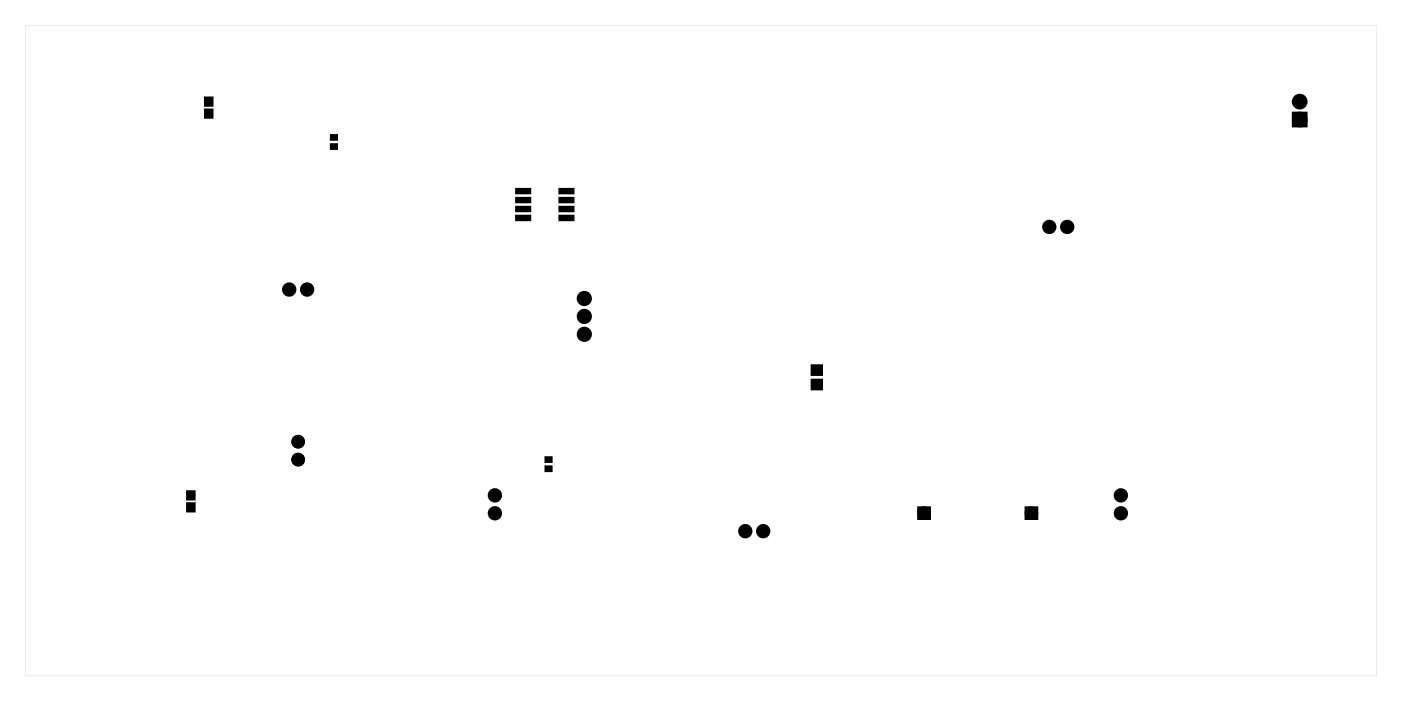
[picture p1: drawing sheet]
<svg xmlns="http://www.w3.org/2000/svg" width="199mm" height="99mm" viewBox="0 0 199 99" stroke-linecap="round" stroke-linejoin="round" font-family="sans-serif">
<g fill="#000">
<path d="M29.1 13.8h1.1v1.2h-1.1zM29.1 15.5h1.1v1.2h-1.1zM47 19.2h.9v.7h-.9zM183.8 16.2h1.5v1.5h-1.5zM47 20.5h.9v.7h-.9zM73.3 26.8h2v.7h-2zM73.3 28.1h2v.6h-2zM73.3 29.3h2v.7h-2zM73.3 30.6h2v.7h-2zM79.4 30.6h2.1v.7h-2.1zM79.4 29.3h2.1v.7h-2.1zM79.4 28.1h2.1v.6h-2.1z"/>
<path d="M79.4 26.8h2.1v.7h-2.1zM115.3 51.8h1.5v1.4h-1.5zM115.3 53.9h1.5v1.4h-1.5zM26.6 69.7h1.1v1.2h-1.1zM26.6 71.4h1.1v1.2h-1.1zM77.5 64.9h.9v.7h-.9zM77.5 66.2h.9v.7h-.9z"/>
<path d="M3.6 3.6h191.9v92.3h-191.9zM3.6 3.6v92.3h191.9v-92.3z"/>
<path d="M130.4 72h1.7v1.7h-1.7zM130.7 72.8a.57 .57 0 0 0 1.1 0 .57 .57 0 0 0-1.1 0z"/>
<path d="M130.4 72h1.7v1.7h-1.7zM130.7 72.8a.57 .57 0 0 0 1.1 0 .57 .57 0 0 0-1.1 0z"/>
<path d="M145.7 72h1.6v1.7h-1.6zM145.9 72.8a.6 .6 0 0 0 1.2 0 .6 .6 0 0 0-1.2 0z"/>
<path d="M145.7 72h1.6v1.7h-1.6zM145.9 72.8a.6 .6 0 0 0 1.2 0 .6 .6 0 0 0-1.2 0z"/>
</g>
<g fill="#000">
<circle cx="184.6" cy="17" r=".74"/>
<circle cx="184.6" cy="14.4" r=".74"/>
<circle cx="149" cy="32.2" r=".64"/>
<circle cx="151.6" cy="32.2" r=".64"/>
<circle cx="41.1" cy="41.1" r=".64"/>
<circle cx="43.6" cy="41.1" r=".64"/>
<circle cx="83" cy="47.4" r=".7"/>
<circle cx="83" cy="44.9" r=".7"/>
<circle cx="83" cy="42.4" r=".7"/>
<circle cx="42.3" cy="62.7" r=".62"/>
<circle cx="42.3" cy="65.2" r=".62"/>
<circle cx="70.3" cy="70.3" r=".64"/>
<circle cx="70.3" cy="72.8" r=".64"/>
<circle cx="105.8" cy="75.4" r=".64"/>
<circle cx="108.4" cy="75.4" r=".64"/>
<circle cx="131.2" cy="72.8" r=".7"/>
<circle cx="146.5" cy="72.8" r=".7"/>
<circle cx="159.2" cy="72.8" r=".64"/>
<circle cx="159.2" cy="70.3" r=".64"/>
</g>
<g fill="none" stroke="#000" stroke-width=".69" stroke-linecap="butt">
<circle cx="42.3" cy="62.7" r=".62"/>
<circle cx="42.3" cy="65.2" r=".62"/>
</g>
<g fill="none" stroke="#000" stroke-width=".25">
<path d="M29.1 13.8h1.1v1.2h-1.1zM29.1 15.5h1.1v1.2h-1.1zM47 19.2h.9v.7h-.9zM47 20.5h.9v.7h-.9zM73.3 26.8h2v.7h-2zM73.3 28.1h2v.6h-2zM73.3 29.3h2v.7h-2zM73.3 30.6h2v.7h-2zM79.4 30.6h2.1v.7h-2.1zM79.4 29.3h2.1v.7h-2.1zM79.4 28.1h2.1v.6h-2.1zM79.4 26.8h2.1v.7h-2.1z"/>
<path d="M115.3 51.8h1.5v1.4h-1.5zM115.3 53.9h1.5v1.4h-1.5zM26.6 69.7h1.1v1.2h-1.1zM26.6 71.4h1.1v1.2h-1.1zM77.5 64.9h.9v.7h-.9zM77.5 66.2h.9v.7h-.9zM130.4 72h1.7v1.7h-1.7zM145.7 72h1.6v1.7h-1.6z"/>
<circle cx="131.2" cy="72.8" r=".57"/>
<circle cx="146.5" cy="72.8" r=".57"/>
</g>
<g fill="none" stroke="#000" stroke-width=".76" stroke-linecap="butt">
<path d="M183.8 16.2h1.5v1.5h-1.5z"/>
<circle cx="184.6" cy="17" r=".74"/>
<circle cx="184.6" cy="14.4" r=".74"/>
<circle cx="149" cy="32.2" r=".64"/>
<circle cx="151.6" cy="32.2" r=".64"/>
<circle cx="41.1" cy="41.1" r=".64"/>
<circle cx="43.6" cy="41.1" r=".64"/>
<circle cx="83" cy="42.4" r=".7"/>
<circle cx="83" cy="44.9" r=".7"/>
<circle cx="83" cy="47.4" r=".7"/>
<circle cx="70.3" cy="72.8" r=".64"/>
<circle cx="70.3" cy="70.3" r=".64"/>
<circle cx="105.8" cy="75.4" r=".64"/>
<circle cx="108.4" cy="75.4" r=".64"/>
<circle cx="159.2" cy="70.3" r=".64"/>
<circle cx="159.2" cy="72.8" r=".64"/>
</g>
<g fill="none" stroke="#000" stroke-width=".51">
<circle cx="131.2" cy="72.8" r=".7"/>
<circle cx="146.5" cy="72.8" r=".7"/>
</g>
</svg>
